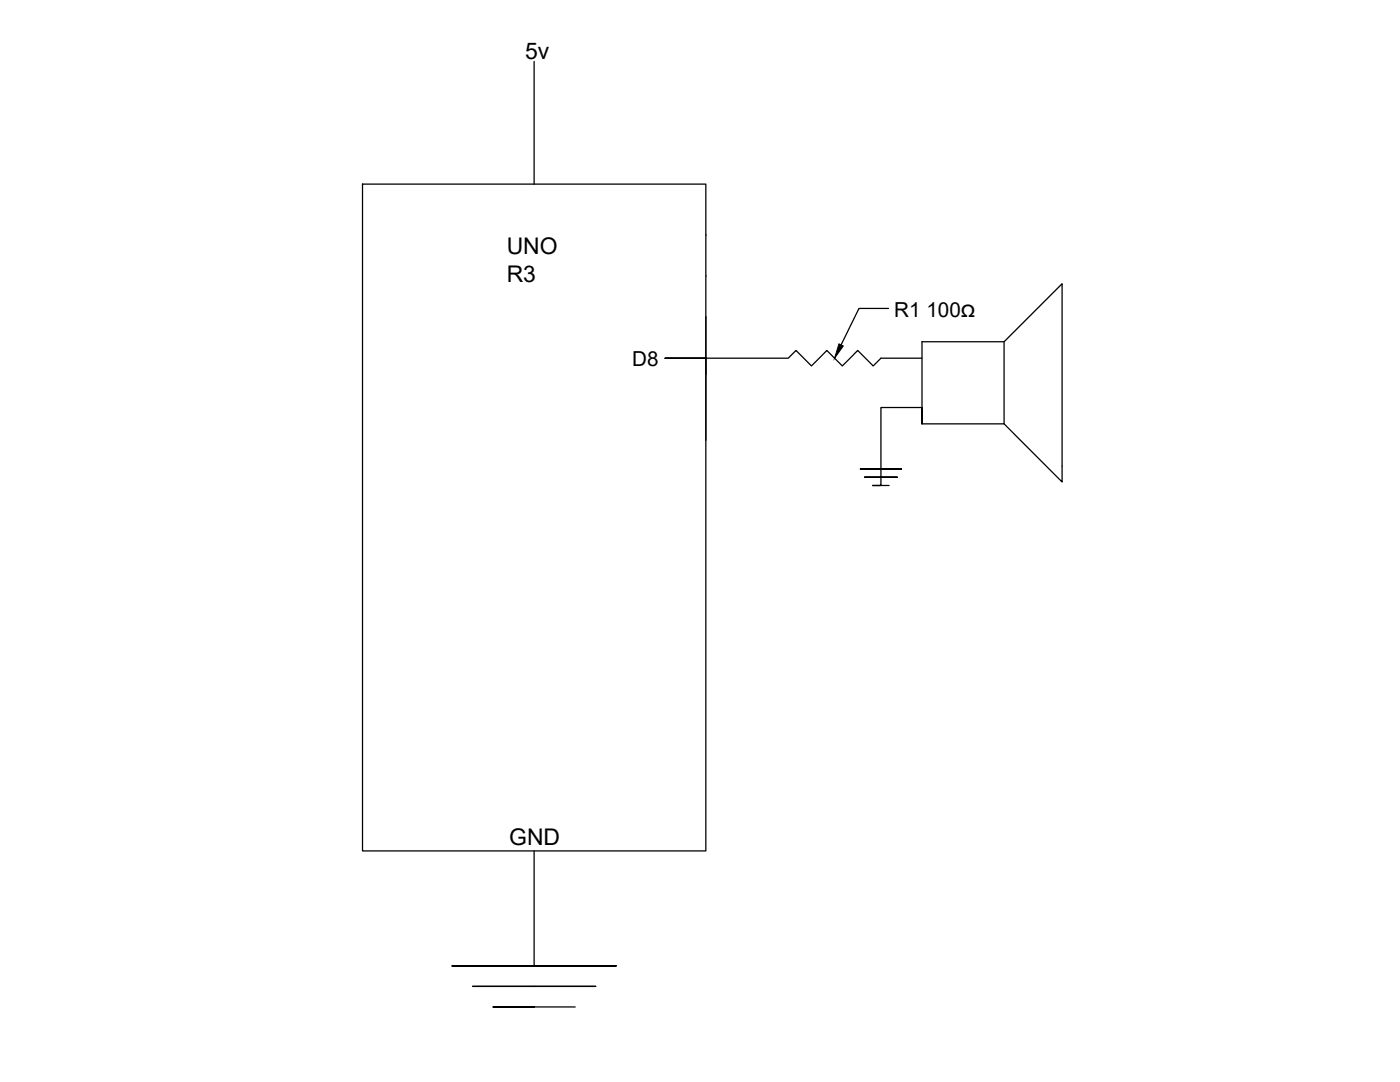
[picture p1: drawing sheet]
<svg xmlns="http://www.w3.org/2000/svg" width="279mm" height="216mm" viewBox="0 0 279 216" stroke-linecap="round" stroke-linejoin="round" font-family="sans-serif">
<defs><g id="words">
<g font-size="4.6">
<text x="104.8" y="11.8">5v</text>
<text x="101.1" y="50.7">UNO</text>
<text x="101.1" y="56.2">R3</text>
<text x="101.6" y="168.5">GND</text>
</g>
<g font-size="4.1">
<text x="178.5" y="63.2">R1 100ꭥ</text>
<text x="126.2" y="72.9">D8</text>
</g>
</g></defs>
<!-- layer: 0 -->
<path d="M106.6 12.2v24.5M72.3 36.7h68.6v133.1h-68.6zM140.9 46.9h.1M140.9 55.1h.1M140.9 63.3v24.6M177.3 61.5h-5.9l-3.5 7.3M184 71.5h-8.2l-1.5 1.5-3.1-3.1-3.1 3.1-3.1-3.1-3.1 3.1-3-3.1-1.6 1.6h-24.6h8.2v3.3M200.4 68.2v16.4h-16.4M200.4 84.6l11.6 11.6v-39.6l-11.6 11.6h-16.4v16.4v-3.3h-8.2v12.3h-4.1h8.2h-4.1v1.6h-3.3h6.6h-3.3v1.7h-1.6h3.2M106.6 169.8v22.9h-16.4h32.8h-16.4M94.3 196.8h24.6zM106.6 200.9h-8.2h16.4" fill="none" stroke="#000" stroke-width=".25"/>
<path d="M167.4 68.6l.9 .4-1.7 2.5z" fill="#000" stroke="#000" stroke-width=".2"/>
<use href="#words"/>
</svg>
